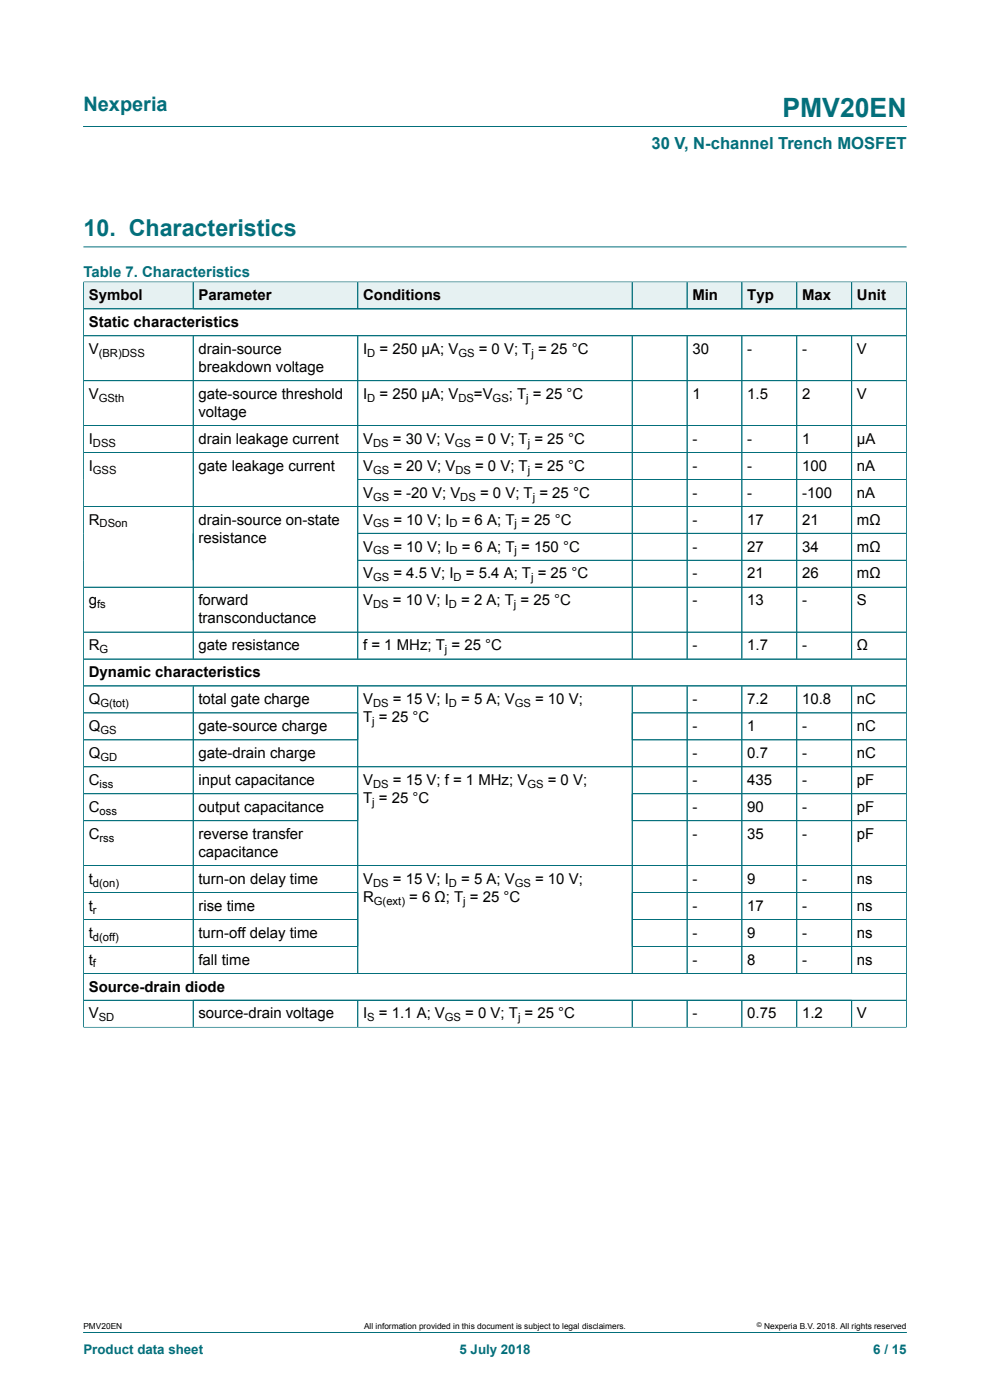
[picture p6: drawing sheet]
<svg xmlns="http://www.w3.org/2000/svg" width="210mm" height="297mm" viewBox="0 0 210 297" stroke-linecap="round" stroke-linejoin="round" font-family="sans-serif">
<defs><g id="words">
<text font-size="5.6" fill="#036f7b" x="166" y="24.8">PMV20EN</text>
<text font-size="4.9" fill="#036f7b" x="17.7" y="50">10. Characteristics</text>
<text font-size="4.2" fill="#036f7b" x="17.7" y="23.6">Nexperia</text>
<text font-size="3.5" fill="#036f7b" x="138.2" y="31.7">30 V, N-channel Trench MOSFET</text>
<text font-size="3.2" fill="#036f7b" x="17.7" y="58.7">Table 7. Characteristics</text>
<g font-size="3.2">
<text x="18.8" y="63.7">Symbol</text>
<text x="42.1" y="63.7">Parameter</text>
<text x="77" y="63.7">Conditions</text>
<text x="146.9" y="63.7">Min</text>
<text x="158.5" y="63.7">Typ</text>
<text x="170.1" y="63.7">Max</text>
<text x="181.8" y="63.7">Unit</text>
<text x="18.8" y="69.4">Static characteristics</text>
<text x="18.8" y="75.1">V</text>
<text x="42.1" y="75.1">drain-source</text>
<text x="77" y="75.1">I</text>
<text x="80.5" y="75.1">= 250 µA; V</text>
<text x="101.5" y="75.1">= 0 V; T = 25 °C</text>
<text x="146.9" y="75.1">30</text>
<text x="158.5" y="75.1">-</text>
<text x="170.1" y="75.1">-</text>
<text x="181.8" y="75.1">V</text>
<text x="42.1" y="78.9">breakdown voltage</text>
<text x="18.8" y="84.6">V</text>
<text x="42.1" y="84.6">gate-source threshold</text>
<text x="42.1" y="88.4">voltage</text>
<text x="77" y="84.6">I</text>
<text x="80.5" y="84.6">= 250 µA; V</text>
<text x="100.5" y="84.6">=V</text>
<text x="107.9" y="84.6">; T = 25 °C</text>
<text x="146.9" y="84.6">1</text>
<text x="158.5" y="84.6">1.5</text>
<text x="170.1" y="84.6">2</text>
<text x="181.8" y="84.6">V</text>
<text x="18.8" y="94.1">I</text>
<text x="42.1" y="94.1">drain leakage current</text>
<text x="77" y="94.1">V</text>
<text x="83.3" y="94.1">= 30 V; V</text>
<text x="100.8" y="94.1">= 0 V; T = 25 °C</text>
<text x="146.9" y="94.1">-</text>
<text x="158.5" y="94.1">-</text>
<text x="170.1" y="94.1">1</text>
<text x="181.8" y="94.1">µA</text>
<text x="18.8" y="99.9">I</text>
<text x="42.1" y="99.9">gate leakage current</text>
<text x="77" y="99.9">V</text>
<text x="83.5" y="99.9">= 20 V; V</text>
<text x="100.8" y="99.9">= 0 V; T = 25 °C</text>
<text x="146.9" y="99.9">-</text>
<text x="158.5" y="99.9">-</text>
<text x="170.1" y="99.9">100</text>
<text x="181.8" y="99.9">nA</text>
<text x="77" y="105.6">V</text>
<text x="83.5" y="105.6">= -20 V; V</text>
<text x="101.8" y="105.6">= 0 V; T = 25 °C</text>
<text x="146.9" y="105.6">-</text>
<text x="158.5" y="105.6">-</text>
<text x="170.1" y="105.6">-100</text>
<text x="181.8" y="105.6">nA</text>
<text x="18.8" y="111.3">R</text>
<text x="42.1" y="111.3">drain-source on-state</text>
<text x="77" y="111.3">V</text>
<text x="83.5" y="111.3">= 10 V; I</text>
<text x="98" y="111.3">= 6 A; T = 25 °C</text>
<text x="146.9" y="111.3">-</text>
<text x="158.5" y="111.3">17</text>
<text x="170.1" y="111.3">21</text>
<text x="181.8" y="111.3">mΩ</text>
<text x="42.1" y="115.1">resistance</text>
<text x="77" y="117">V</text>
<text x="83.5" y="117">= 10 V; I</text>
<text x="98" y="117">= 6 A; T = 150 °C</text>
<text x="146.9" y="117">-</text>
<text x="158.5" y="117">27</text>
<text x="170.1" y="117">34</text>
<text x="181.8" y="117">mΩ</text>
<text x="77" y="122.7">V</text>
<text x="83.5" y="122.7">= 4.5 V; I</text>
<text x="98.8" y="122.7">= 5.4 A; T = 25 °C</text>
<text x="146.9" y="122.7">-</text>
<text x="158.5" y="122.7">21</text>
<text x="170.1" y="122.7">26</text>
<text x="181.8" y="122.7">mΩ</text>
<text x="18.8" y="128.4">g</text>
<text x="42.1" y="128.4">forward</text>
<text x="77" y="128.4">V</text>
<text x="83.3" y="128.4">= 10 V; I</text>
<text x="97.8" y="128.4">= 2 A; T = 25 °C</text>
<text x="146.9" y="128.4">-</text>
<text x="158.5" y="128.4">13</text>
<text x="170.1" y="128.4">-</text>
<text x="181.8" y="128.4">S</text>
<text x="18.8" y="138">R</text>
<text x="42.1" y="132.2">transconductance</text>
<text x="42.1" y="138">gate resistance</text>
<text x="77" y="138">f = 1 MHz; T = 25 °C</text>
<text x="146.9" y="138">-</text>
<text x="158.5" y="138">1.7</text>
<text x="170.1" y="138">-</text>
<text x="181.8" y="138">Ω</text>
<text x="18.8" y="143.7">Dynamic characteristics</text>
<text x="18.8" y="149.4">Q</text>
<text x="42.1" y="149.4">total gate charge</text>
<text x="77" y="149.4">V</text>
<text x="83.3" y="149.4">= 15 V; I</text>
<text x="97.8" y="149.4">= 5 A; V</text>
<text x="113.5" y="149.4">= 10 V;</text>
<text x="146.9" y="149.4">-</text>
<text x="158.5" y="149.4">7.2</text>
<text x="170.1" y="149.4">10.8</text>
<text x="181.8" y="149.4">nC</text>
<text x="18.8" y="155.1">Q</text>
<text x="42.1" y="155.1">gate-source charge</text>
<text x="77" y="153.2">T = 25 °C</text>
<text x="146.9" y="155.1">-</text>
<text x="158.5" y="155.1">1</text>
<text x="170.1" y="155.1">-</text>
<text x="181.8" y="155.1">nC</text>
<text x="18.8" y="160.8">Q</text>
<text x="42.1" y="160.8">gate-drain charge</text>
<text x="146.9" y="160.8">-</text>
<text x="158.5" y="160.8">0.7</text>
<text x="170.1" y="160.8">-</text>
<text x="181.8" y="160.8">nC</text>
<text x="18.8" y="166.5">C</text>
<text x="42.1" y="166.5">input capacitance</text>
<text x="77" y="166.5">V</text>
<text x="83.3" y="166.5">= 15 V; f = 1 MHz; V</text>
<text x="116.2" y="166.5">= 0 V;</text>
<text x="146.9" y="166.5">-</text>
<text x="158.5" y="166.5">435</text>
<text x="170.1" y="166.5">-</text>
<text x="181.8" y="166.5">pF</text>
<text x="18.8" y="172.2">C</text>
<text x="42.1" y="172.2">output capacitance</text>
<text x="77" y="170.3">T = 25 °C</text>
<text x="146.9" y="172.2">-</text>
<text x="158.5" y="172.2">90</text>
<text x="170.1" y="172.2">-</text>
<text x="181.8" y="172.2">pF</text>
<text x="18.8" y="178">C</text>
<text x="42.1" y="178">reverse transfer</text>
<text x="146.9" y="178">-</text>
<text x="158.5" y="178">35</text>
<text x="170.1" y="178">-</text>
<text x="181.8" y="178">pF</text>
<text x="42.1" y="181.8">capacitance</text>
<text x="18.8" y="187.5">t</text>
<text x="42.1" y="187.5">turn-on delay time</text>
<text x="77" y="187.5">V</text>
<text x="77" y="191.3">R</text>
<text x="83.3" y="187.5">= 15 V; I</text>
<text x="86.8" y="191.3">= 6 Ω; T = 25 °C</text>
<text x="97.8" y="187.5">= 5 A; V</text>
<text x="113.5" y="187.5">= 10 V;</text>
<text x="146.9" y="187.5">-</text>
<text x="158.5" y="187.5">9</text>
<text x="170.1" y="187.5">-</text>
<text x="181.8" y="187.5">ns</text>
<text x="18.8" y="193.2">t</text>
<text x="42.1" y="193.2">rise time</text>
<text x="146.9" y="193.2">-</text>
<text x="158.5" y="193.2">17</text>
<text x="170.1" y="193.2">-</text>
<text x="181.8" y="193.2">ns</text>
<text x="18.8" y="198.9">t</text>
<text x="42.1" y="198.9">turn-off delay time</text>
<text x="146.9" y="198.9">-</text>
<text x="158.5" y="198.9">9</text>
<text x="170.1" y="198.9">-</text>
<text x="181.8" y="198.9">ns</text>
<text x="18.8" y="204.6">t</text>
<text x="42.1" y="204.6">fall time</text>
<text x="146.9" y="204.6">-</text>
<text x="158.5" y="204.6">8</text>
<text x="170.1" y="204.6">-</text>
<text x="181.8" y="204.6">ns</text>
<text x="18.8" y="210.3">Source-drain diode</text>
<text x="18.8" y="216.1">V</text>
<text x="42.1" y="216.1">source-drain voltage</text>
<text x="77" y="216.1">I</text>
<text x="80.4" y="216.1">= 1.1 A; V</text>
<text x="98.7" y="216.1">= 0 V; T = 25 °C</text>
<text x="146.9" y="216.1">-</text>
<text x="158.5" y="216.1">0.75</text>
<text x="170.1" y="216.1">1.2</text>
<text x="181.8" y="216.1">V</text>
</g>
<g font-size="2.8" fill="#036f7b">
<text x="17.7" y="287.2">Product data sheet</text>
<text x="97.5" y="287.2">5 July 2018</text>
<text x="185.2" y="287.2">6 / 15</text>
</g>
<g font-size="2.4">
<text x="20.9" y="75.7">(BR)DSS</text>
<text x="77.9" y="75.7">D</text>
<text x="97.2" y="75.7">GS</text>
<text x="112.7" y="75.7">j</text>
<text x="20.9" y="85.2">GSth</text>
<text x="77.9" y="85.2">D</text>
<text x="97.2" y="85.2">DS</text>
<text x="104.5" y="85.2">GS</text>
<text x="111.6" y="85.2">j</text>
<text x="19.7" y="94.8">DSS</text>
<text x="79.1" y="94.8">DS</text>
<text x="96.5" y="94.8">GS</text>
<text x="112" y="94.8">j</text>
<text x="19.7" y="100.5">GSS</text>
<text x="79.1" y="100.5">GS</text>
<text x="96.6" y="100.5">DS</text>
<text x="112" y="100.5">j</text>
<text x="79.1" y="106.2">GS</text>
<text x="97.6" y="106.2">DS</text>
<text x="113" y="106.2">j</text>
<text x="21.1" y="111.9">DSon</text>
<text x="79.1" y="111.9">GS</text>
<text x="95.4" y="111.9">D</text>
<text x="109.1" y="111.9">j</text>
<text x="79.1" y="117.6">GS</text>
<text x="95.4" y="117.6">D</text>
<text x="109.1" y="117.6">j</text>
<text x="79.1" y="123.3">GS</text>
<text x="96.2" y="123.3">D</text>
<text x="112.7" y="123.3">j</text>
<text x="20.6" y="129">fs</text>
<text x="79.1" y="129">DS</text>
<text x="95.2" y="129">D</text>
<text x="109" y="129">j</text>
<text x="21.1" y="138.6">G</text>
<text x="94.4" y="138.6">j</text>
<text x="21.3" y="150">G(tot)</text>
<text x="21.3" y="155.7">GS</text>
<text x="79" y="153.8">j</text>
<text x="79.1" y="150">DS</text>
<text x="95.2" y="150">D</text>
<text x="109.2" y="150">GS</text>
<text x="21.3" y="161.4">GD</text>
<text x="21.1" y="167.1">iss</text>
<text x="79.1" y="167.1">DS</text>
<text x="111.9" y="167.1">GS</text>
<text x="21.1" y="172.9">oss</text>
<text x="79" y="171">j</text>
<text x="21.1" y="178.6">rss</text>
<text x="19.7" y="188.1">d(on)</text>
<text x="79.1" y="188.1">DS</text>
<text x="79.3" y="191.9">G(ext)</text>
<text x="95.2" y="188.1">D</text>
<text x="98.3" y="191.9">j</text>
<text x="109.2" y="188.1">GS</text>
<text x="19.7" y="193.8">r</text>
<text x="19.7" y="199.5">d(off)</text>
<text x="19.7" y="205.2">f</text>
<text x="20.9" y="216.7">SD</text>
<text x="77.9" y="216.7">S</text>
<text x="94.4" y="216.7">GS</text>
<text x="109.9" y="216.7">j</text>
</g>
<g font-size="1.8">
<text x="17.7" y="282">PMV20EN</text>
<text x="77.2" y="282">All information provided in this document is subject to legal disclaimers.</text>
<text x="162.1" y="282">Nexperia B.V. 2018. All rights reserved</text>
</g>
<text font-size="1.4" x="160.6" y="281.6">©</text>
</g></defs>
<path d="M17.7 26.8h174.6M17.7 52.4h174.6" fill="none" stroke="#036f7b" stroke-width=".21"/>
<path d="M17.8 59.9h23.1v5.5h-23.1z" fill="#e6f1f2"/>
<path d="M17.7 59.7v5.8h23.3v-5.7h-23.4" fill="none" stroke="#036f7b" stroke-width=".21"/>
<path d="M41.1 59.9h34.7v5.5h-34.7z" fill="#e6f1f2"/>
<path d="M41 59.8h34.9v5.7h-34.9z" fill="none" stroke="#036f7b" stroke-width=".21"/>
<path d="M76 59.9h58v5.5h-58z" fill="#e6f1f2"/>
<path d="M75.9 59.8h58.2v5.7h-58.2z" fill="none" stroke="#036f7b" stroke-width=".21"/>
<path d="M134.2 59.9h11.5v5.5h-11.5z" fill="#e6f1f2"/>
<path d="M134.1 59.8h11.6v5.7h-11.6z" fill="none" stroke="#036f7b" stroke-width=".21"/>
<path d="M145.8 59.9h11.5v5.5h-11.5z" fill="#e6f1f2"/>
<path d="M145.7 59.8h11.7v5.7h-11.7z" fill="none" stroke="#036f7b" stroke-width=".21"/>
<path d="M157.4 59.9h11.5v5.5h-11.5z" fill="#e6f1f2"/>
<path d="M157.4 59.8h11.6v5.7h-11.6z" fill="none" stroke="#036f7b" stroke-width=".21"/>
<path d="M169.1 59.9h11.5v5.5h-11.5z" fill="#e6f1f2"/>
<path d="M169 59.8h11.7v5.7h-11.7z" fill="none" stroke="#036f7b" stroke-width=".21"/>
<path d="M180.7 59.9h11.5v5.5h-11.5z" fill="#e6f1f2"/>
<g fill="none" stroke="#036f7b" stroke-width=".21">
<path d="M17.7 59.9v158.1M17.8 59.8h174.6M41 59.9v5.5M75.9 59.9v5.5M134.1 59.9v5.5M145.7 59.9v5.5M157.4 59.9v5.5M169 59.9v5.5M180.7 59.8v5.7M192.3 59.7v158.3M17.7 65.5h174.6M17.7 71.2h174.6"/>
<path d="M41 71.2v68.6M75.9 71.2v68.6M134.1 71.2v68.6M145.7 71.2v68.6M157.4 71.2v68.6M169 71.2v68.6M180.7 71.2v68.6M17.7 80.8h174.6M17.7 90.3h174.6M17.7 96h174.6M17.7 107.4h174.6M75.9 118.9h116.4"/>
<path d="M192.3 101.7h-116.4M192.3 113.1h-116.4M17.7 124.6h174.6M17.7 134.1h174.6M17.7 139.8h174.6M17.7 151.2h58.2M41 145.5v61M75.9 145.5v61M75.9 157h-58.2M134.1 151.2h58.2M134.1 157h58.2M134.1 145.5v61"/>
<path d="M145.7 145.5v61M157.4 145.5v61M169 145.5v61M180.7 145.5v61M192.3 145.5h-174.6M17.7 162.7h174.6M17.7 168.4h58.2M75.9 174.1h-58.2M134.1 168.4h58.2M134.1 174.1h58.2M17.7 183.6h174.6M17.7 189.3h58.2"/>
<path d="M75.9 195.1h-58.2M134.1 189.3h58.2M134.1 195.1h58.2M17.6 217.9h174.8M17.7 206.5h174.6M41 212.2v5.7M75.9 212.2v5.7M75.9 200.8h-58.2M134.1 200.8h58.2M134.1 212.2v5.7M145.7 212.2v5.7M157.4 212.2v5.7"/>
<path d="M169 212.2v5.7M180.7 212.2v5.7M192.3 212.2h-174.6M17.7 282.6h174.6"/>
</g>
<use href="#words"/>
</svg>
